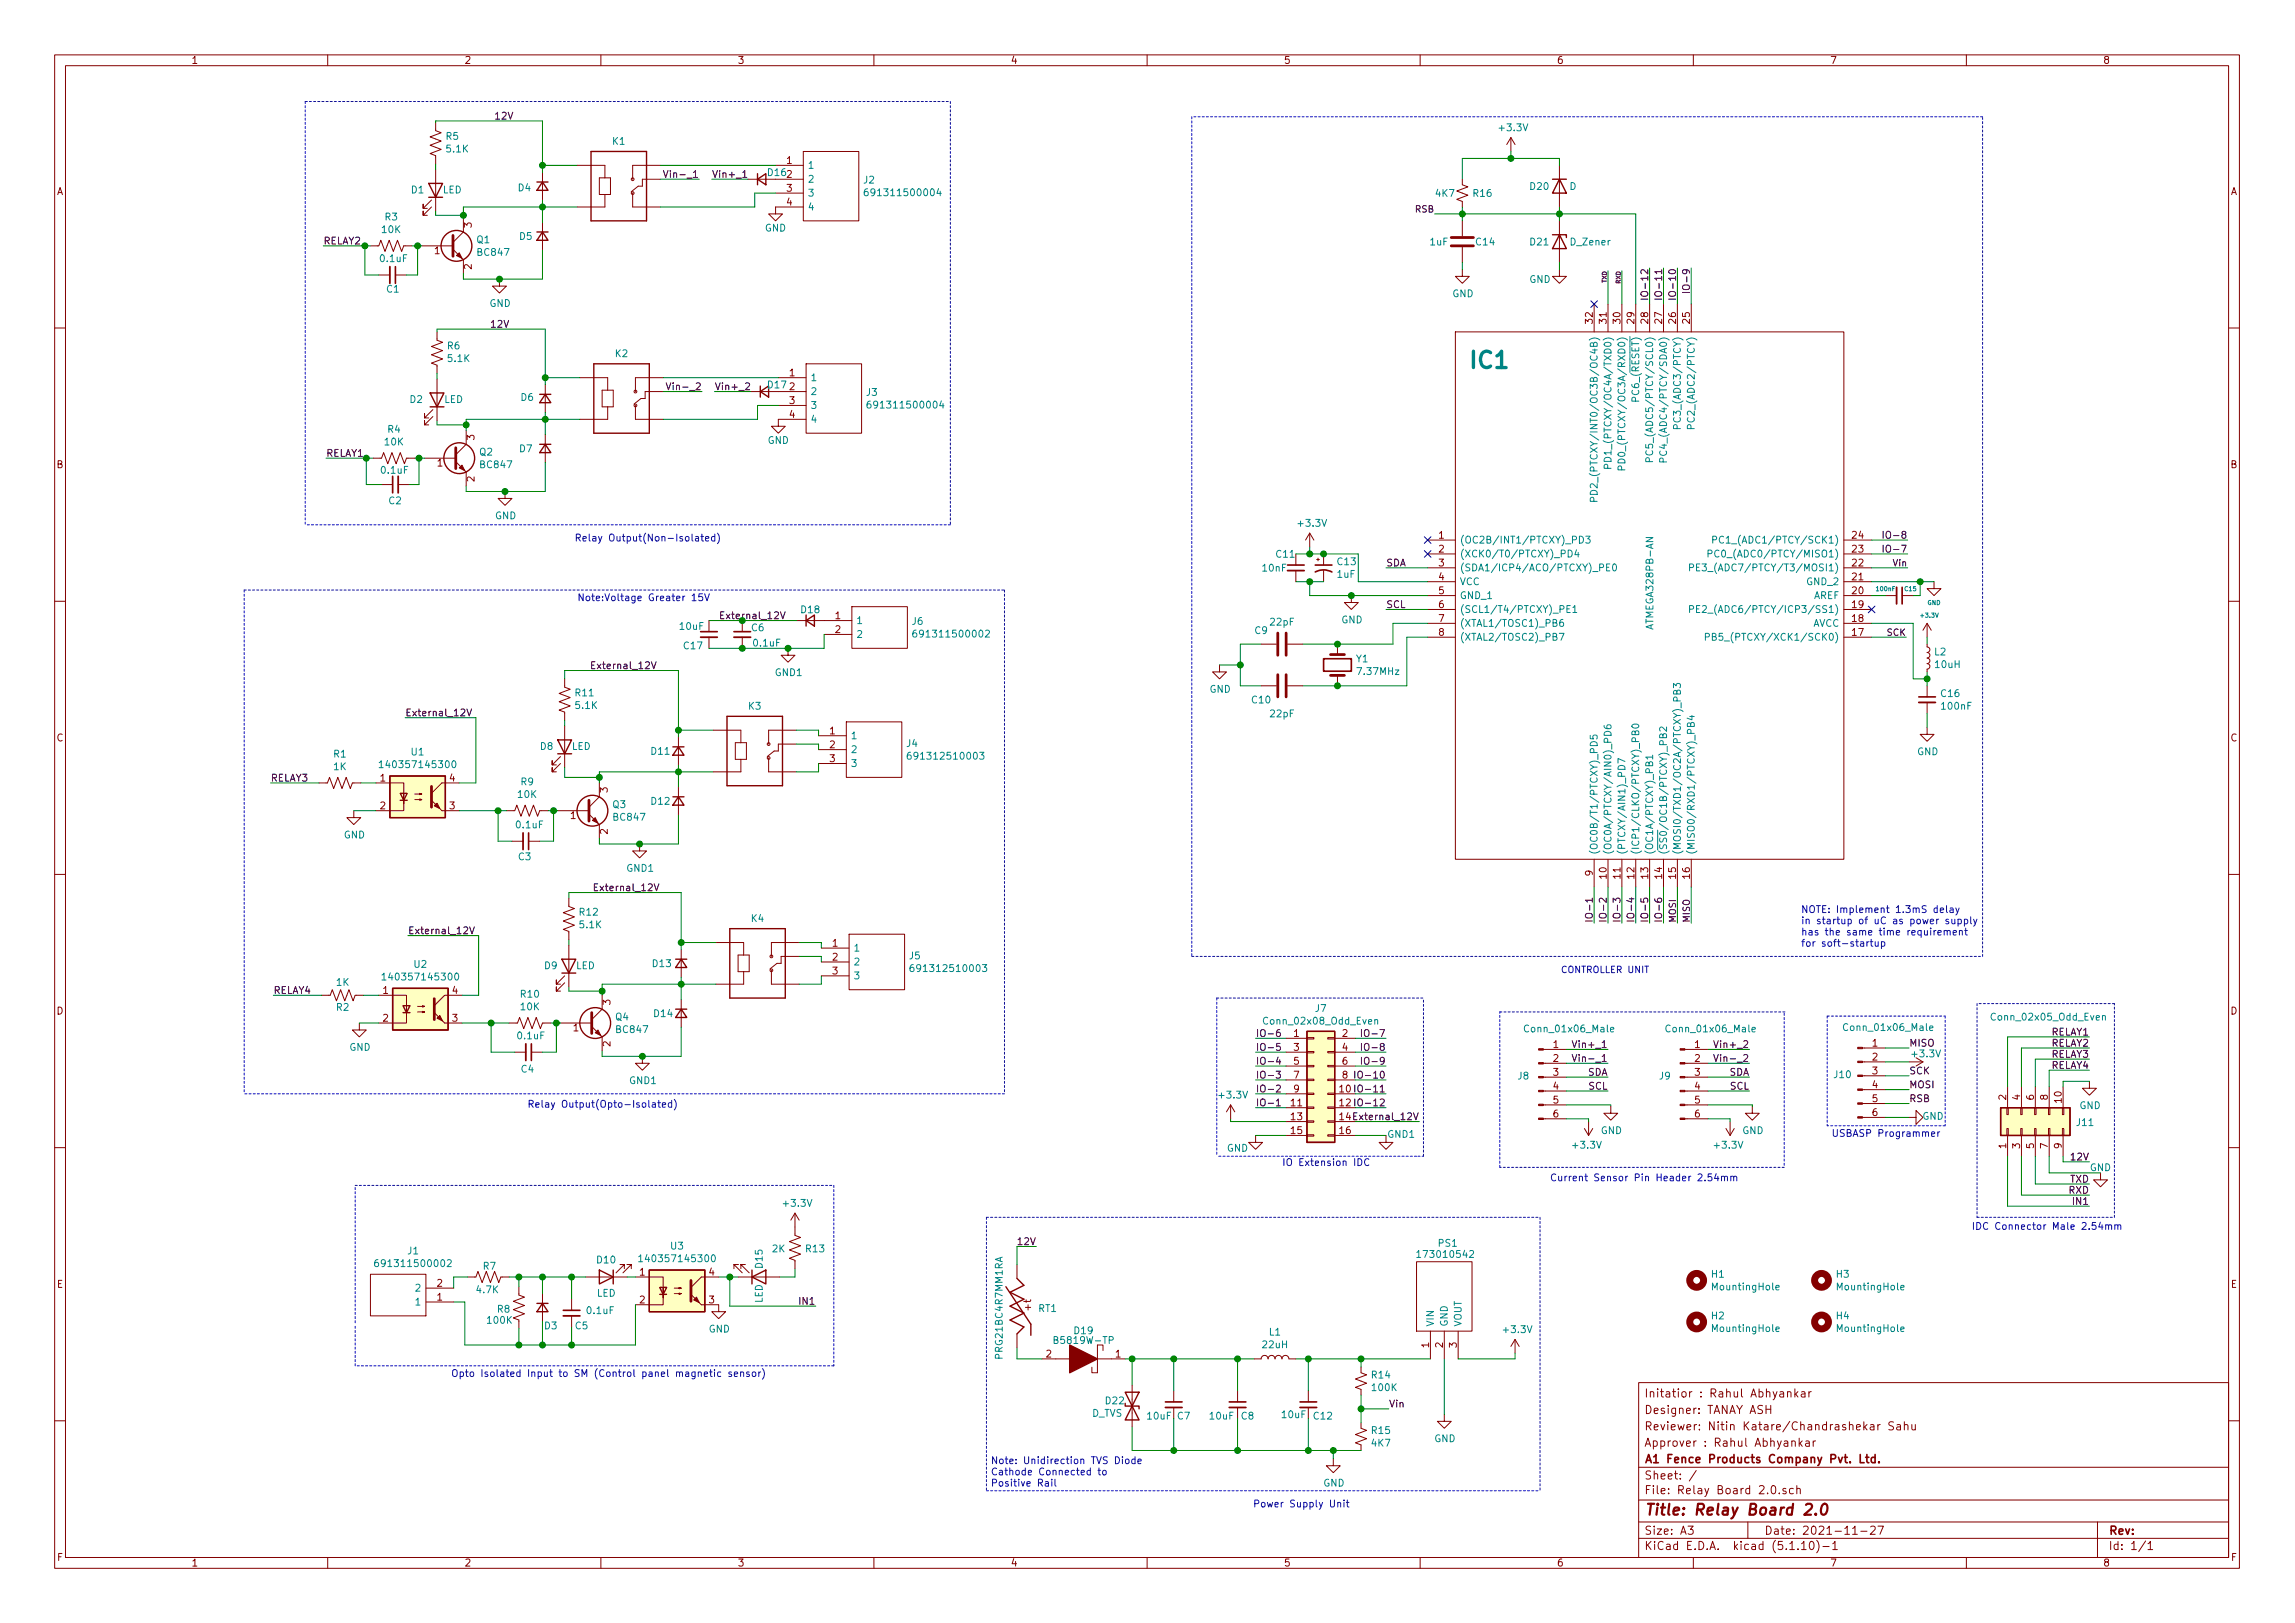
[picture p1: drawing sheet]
<svg xmlns="http://www.w3.org/2000/svg" width="420mm" height="297mm" viewBox="0 0 420 297" stroke-linecap="round" stroke-linejoin="round" font-family="sans-serif">
<defs><g id="words">
<text font-size="4.2" fill="#008484" x="269.4" y="67.4">IC1</text>
<text font-size="2.8" fill="#840000" x="301" y="277.3">Title: Relay Board 2.0</text>
<g font-size="2.1" fill="#840000">
<text x="301" y="255.8">Initatior : Rahul Abhyankar</text>
<text x="301" y="261.8">Reviewer: Nitin Katare/Chandrashekar Sahu</text>
<text x="301" y="258.8">Designer: TANAY ASH</text>
<text x="301" y="267.8">A1 Fence Products Company Pvt. Ltd.</text>
<text x="301" y="264.8">Approver : Rahul Abhyankar</text>
<text x="301" y="273.5">File: Relay Board 2.0.sch</text>
<text x="301" y="270.8">Sheet: /</text>
<text x="301" y="280.9">Size: A3</text>
<text x="323" y="280.9">Date: 2021-11-27</text>
<text x="386" y="280.9">Rev:</text>
<text x="301" y="283.7">KiCad E.D.A. kicad (5.1.10)-1</text>
<text x="386" y="283.7">Id: 1/1</text>
</g>
<g font-size="1.8" fill="#840000">
<text x="35" y="11.7">1</text>
<text x="85" y="11.7">2</text>
<text x="135" y="11.7">3</text>
<text x="185" y="11.7">4</text>
<text x="235" y="11.7">5</text>
<text x="285" y="11.7">6</text>
<text x="335" y="11.7">7</text>
<text x="385" y="11.7">8</text>
<text x="10.4" y="35.7">A</text>
<text x="140.6" y="32.2">D162</text>
<text x="144" y="30">1</text>
<text x="144" y="35.1">3</text>
<text x="408.4" y="35.7">A</text>
<text x="86.4" y="41.7" transform="rotate(-90 86.4 41.7)">3</text>
<text x="144" y="37.6">4</text>
<text x="79.6" y="46.5">1</text>
<text x="86.4" y="49.3" transform="rotate(-90 86.4 49.3)">2</text>
<text x="291.6" y="59.2" transform="rotate(-90 291.6 59.2)">32</text>
<text x="294.1" y="59.2" transform="rotate(-90 294.1 59.2)">31</text>
<text x="296.7" y="59.2" transform="rotate(-90 296.7 59.2)">30</text>
<text x="299.2" y="59.2" transform="rotate(-90 299.2 59.2)">29</text>
<text x="301.8" y="59.2" transform="rotate(-90 301.8 59.2)">28</text>
<text x="304.3" y="59.2" transform="rotate(-90 304.3 59.2)">27</text>
<text x="306.8" y="59.2" transform="rotate(-90 306.8 59.2)">26</text>
<text x="309.4" y="59.2" transform="rotate(-90 309.4 59.2)">25</text>
<text x="144.6" y="68.9">1</text>
<text x="144.6" y="71.4">2</text>
<text x="144.6" y="74">3</text>
<text x="144.6" y="76.5">4</text>
<text x="86.9" y="80.5" transform="rotate(-90 86.9 80.5)">3</text>
<text x="10.4" y="85.7">B</text>
<text x="80.1" y="85.4">1</text>
<text x="86.9" y="88.1" transform="rotate(-90 86.9 88.1)">2</text>
<text x="408.4" y="85.7">B</text>
<text x="263.4" y="98.6">1</text>
<text x="263.4" y="101.1">2</text>
<text x="339.1" y="98.6">24</text>
<text x="339.1" y="101.1">23</text>
<text x="263.4" y="103.7">3</text>
<text x="263.4" y="106.2">4</text>
<text x="339.1" y="103.7">22</text>
<text x="339.1" y="106.2">21</text>
<text x="152.9" y="113.3">1</text>
<text x="263.4" y="108.7">5</text>
<text x="263.4" y="111.3">6</text>
<text x="263.4" y="113.8">7</text>
<text x="339.1" y="108.7">20</text>
<text x="339.1" y="111.3">19</text>
<text x="339.1" y="113.8">18</text>
<text x="152.9" y="115.9">2</text>
<text x="263.4" y="116.4">8</text>
<text x="339.1" y="116.4">17</text>
<text x="10.4" y="135.7">C</text>
<text x="151.9" y="134.4">1</text>
<text x="151.9" y="136.9">2</text>
<text x="408.4" y="135.7">C</text>
<text x="69.6" y="143">1</text>
<text x="82.3" y="143">4</text>
<text x="151.9" y="139.5">3</text>
<text x="69.6" y="148.1">2</text>
<text x="82.3" y="148.1">3</text>
<text x="104.5" y="149.9">1</text>
<text x="111.3" y="145" transform="rotate(-90 111.3 145)">3</text>
<text x="111.3" y="152.7" transform="rotate(-90 111.3 152.7)">2</text>
<text x="291.6" y="160.3" transform="rotate(-90 291.6 160.3)">9</text>
<text x="294.1" y="160.8" transform="rotate(-90 294.1 160.8)">10</text>
<text x="296.7" y="160.8" transform="rotate(-90 296.7 160.8)">11</text>
<text x="299.2" y="160.8" transform="rotate(-90 299.2 160.8)">12</text>
<text x="301.8" y="160.8" transform="rotate(-90 301.8 160.8)">13</text>
<text x="304.3" y="160.8" transform="rotate(-90 304.3 160.8)">14</text>
<text x="306.8" y="160.8" transform="rotate(-90 306.8 160.8)">15</text>
<text x="309.4" y="160.8" transform="rotate(-90 309.4 160.8)">16</text>
<text x="152.4" y="173.3">1</text>
<text x="152.4" y="175.8">2</text>
<text x="152.4" y="178.3">3</text>
<text x="10.4" y="185.7">D</text>
<text x="70.1" y="181.9">1</text>
<text x="82.8" y="181.9">4</text>
<text x="111.8" y="183.9" transform="rotate(-90 111.8 183.9)">3</text>
<text x="408.4" y="185.7">D</text>
<text x="70.1" y="187">2</text>
<text x="82.8" y="187">3</text>
<text x="105" y="188.8">1</text>
<text x="111.8" y="191.5" transform="rotate(-90 111.8 191.5)">2</text>
<text x="236.9" y="189.8">1</text>
<text x="245.8" y="189.8">2</text>
<text x="284.4" y="191.8">1</text>
<text x="310.3" y="191.8">1</text>
<text x="342.8" y="191.6">1</text>
<text x="236.9" y="192.3">3</text>
<text x="236.9" y="194.9">5</text>
<text x="236.9" y="197.4">7</text>
<text x="245.8" y="192.3">4</text>
<text x="245.8" y="194.9">6</text>
<text x="245.8" y="197.4">8</text>
<text x="284.4" y="194.3">2</text>
<text x="284.4" y="196.9">3</text>
<text x="310.3" y="194.3">2</text>
<text x="310.3" y="196.9">3</text>
<text x="342.8" y="194.1">2</text>
<text x="342.8" y="196.6">3</text>
<text x="236.4" y="202.5">11</text>
<text x="236.9" y="199.9">9</text>
<text x="245.3" y="199.9">10</text>
<text x="245.3" y="202.5">12</text>
<text x="284.4" y="199.4">4</text>
<text x="284.4" y="202">5</text>
<text x="310.3" y="199.4">4</text>
<text x="310.3" y="202">5</text>
<text x="342.8" y="199.2">4</text>
<text x="342.8" y="201.7">5</text>
<text x="367.3" y="201.3" transform="rotate(-90 367.3 201.3)">2</text>
<text x="369.8" y="201.3" transform="rotate(-90 369.8 201.3)">4</text>
<text x="372.4" y="201.3" transform="rotate(-90 372.4 201.3)">6</text>
<text x="374.9" y="201.3" transform="rotate(-90 374.9 201.3)">8</text>
<text x="377.4" y="201.8" transform="rotate(-90 377.4 201.8)">10</text>
<text x="236.4" y="205">13</text>
<text x="236.4" y="207.6">15</text>
<text x="245.3" y="205">14</text>
<text x="245.3" y="207.6">16</text>
<text x="284.4" y="204.5">6</text>
<text x="310.3" y="204.5">6</text>
<text x="342.8" y="204.3">6</text>
<text x="367.3" y="210.2" transform="rotate(-90 367.3 210.2)">1</text>
<text x="369.8" y="210.2" transform="rotate(-90 369.8 210.2)">3</text>
<text x="372.4" y="210.2" transform="rotate(-90 372.4 210.2)">5</text>
<text x="374.9" y="210.2" transform="rotate(-90 374.9 210.2)">7</text>
<text x="377.4" y="210.2" transform="rotate(-90 377.4 210.2)">9</text>
<text x="117.1" y="233.5">1</text>
<text x="129.8" y="233.5">4</text>
<text x="10.4" y="235.7">E</text>
<text x="80" y="238">1</text>
<text x="80" y="235.5">2</text>
<text x="117.1" y="238.5">2</text>
<text x="129.8" y="238.5">3</text>
<text x="188.8" y="239.7" transform="rotate(-90 188.8 239.7)">+t</text>
<text x="408.4" y="235.7">E</text>
<text x="191.5" y="248.4">2</text>
<text x="204.2" y="248.4">1</text>
<text x="261.6" y="246.6" transform="rotate(-90 261.6 246.6)">1</text>
<text x="264.2" y="246.6" transform="rotate(-90 264.2 246.6)">2</text>
<text x="266.7" y="246.6" transform="rotate(-90 266.7 246.6)">3</text>
<text x="10.5" y="285.7">F</text>
<text x="35" y="286.7">1</text>
<text x="85" y="286.7">2</text>
<text x="135" y="286.7">3</text>
<text x="185" y="286.7">4</text>
<text x="235" y="286.7">5</text>
<text x="285" y="286.7">6</text>
<text x="335" y="286.7">7</text>
<text x="385" y="286.7">8</text>
<text x="408.5" y="285.7">F</text>
</g>
<g font-size="1.8">
<text x="90.4" y="21.9">12V</text>
<text x="122.7" y="32.5">Vin-_1</text>
<text x="130.3" y="32.5">Vin+_1</text>
<text x="59.2" y="44.7">RELAY2</text>
<text x="301.8" y="53.5" transform="rotate(-90 301.8 53.5)">IO-12</text>
<text x="304.3" y="53.5" transform="rotate(-90 304.3 53.5)">IO-11</text>
<text x="306.8" y="53.5" transform="rotate(-90 306.8 53.5)">IO-10</text>
<text x="89.7" y="60">12V</text>
<text x="123.2" y="71.4">Vin-_2</text>
<text x="130.8" y="71.4">Vin+_2</text>
<text x="59.7" y="83.6">RELAY1</text>
<text x="253.7" y="103.7">SDA</text>
<text x="253.7" y="111.3">SCL</text>
<text x="107.9" y="122.5">External_12V</text>
<text x="74.2" y="131.1">External_12V</text>
<text x="49.5" y="143">RELAY3</text>
<text x="108.5" y="163.1">External_12V</text>
<text x="74.7" y="171">External_12V</text>
<text x="291.6" y="168.9" transform="rotate(-90 291.6 168.9)">IO-1</text>
<text x="294.1" y="168.9" transform="rotate(-90 294.1 168.9)">IO-2</text>
<text x="296.7" y="168.9" transform="rotate(-90 296.7 168.9)">IO-3</text>
<text x="299.2" y="168.9" transform="rotate(-90 299.2 168.9)">IO-4</text>
<text x="301.8" y="168.9" transform="rotate(-90 301.8 168.9)">IO-5</text>
<text x="304.3" y="168.9" transform="rotate(-90 304.3 168.9)">IO-6</text>
<text x="50" y="181.9">RELAY4</text>
<text x="229.9" y="189.8">IO-6</text>
<text x="288.6" y="191.8">Vin+_1</text>
<text x="314.6" y="191.8">Vin+_2</text>
<text x="349.5" y="191.6">MISO</text>
<text x="375.5" y="191.6">RELAY2</text>
<text x="375.5" y="189.5">RELAY1</text>
<text x="229.9" y="192.3">IO-5</text>
<text x="229.9" y="194.9">IO-4</text>
<text x="229.9" y="197.4">IO-3</text>
<text x="249.3" y="197.4">IO-10</text>
<text x="289.1" y="194.3">Vin-_1</text>
<text x="290.7" y="196.9">SDA</text>
<text x="315" y="194.3">Vin-_2</text>
<text x="316.6" y="196.9">SDA</text>
<text x="349.5" y="196.6">SCK</text>
<text x="375.5" y="195.6">RELAY4</text>
<text x="375.5" y="193.6">RELAY3</text>
<text x="229.9" y="199.9">IO-2</text>
<text x="229.9" y="202.5">IO-1</text>
<text x="249.3" y="202.5">IO-12</text>
<text x="249.3" y="199.9">IO-11</text>
<text x="290.9" y="199.4">SCL</text>
<text x="316.8" y="199.4">SCL</text>
<text x="349.5" y="201.7">RSB</text>
<text x="349.5" y="199.2">MOSI</text>
<text x="248.7" y="205">External_12V</text>
<text x="379.4" y="212.4">12V</text>
<text x="378.8" y="218.5">RXD</text>
<text x="379" y="216.4">TXD</text>
<text x="379.8" y="220.5">IN1</text>
<text x="186.6" y="227.9">12V</text>
<text x="146.6" y="238.8">IN1</text>
<text x="254.3" y="257.6">Vin</text>
</g>
<g font-size="1.8" fill="#008484">
<text x="81.7" y="25.6">R5</text>
<text x="81.8" y="27.9">5.1K</text>
<text x="112.2" y="26.5">K1</text>
<text x="274.7" y="24">+3.3V</text>
<text x="75.3" y="35.4">D1</text>
<text x="81.1" y="35.4">LED</text>
<text x="94.9" y="35">D4</text>
<text x="147.8" y="30.9">1</text>
<text x="147.8" y="33.4">2</text>
<text x="147.8" y="36">3</text>
<text x="158.1" y="33.6">J2</text>
<text x="159.4" y="35.9">691311500004</text>
<text x="280.2" y="34.8">D20</text>
<text x="287.4" y="34.8">D</text>
<text x="70.5" y="40.3">R3</text>
<text x="147.8" y="38.5">4</text>
<text x="262.9" y="36">4K7</text>
<text x="269.8" y="36">R16</text>
<text x="69.7" y="48">0.1uF</text>
<text x="70" y="42.7">10K</text>
<text x="87.3" y="44.5">Q1</text>
<text x="87.6" y="46.8">BC847</text>
<text x="95.1" y="43.9">D5</text>
<text x="140" y="42.4">GND</text>
<text x="261.8" y="44.9">1uF</text>
<text x="270.3" y="44.9">C14</text>
<text x="280.2" y="44.9">D21</text>
<text x="287.6" y="44.9">D_Zener</text>
<text x="70.8" y="53.6">C1</text>
<text x="280" y="51.8">GND</text>
<text x="89.6" y="56.2">GND</text>
<text x="265.9" y="54.4">GND</text>
<text x="81.9" y="63.9">R6</text>
<text x="112.7" y="65.4">K2</text>
<text x="82.1" y="66.3">5.1K</text>
<text x="140.6" y="71.1">D17</text>
<text x="148.3" y="69.8">1</text>
<text x="75.1" y="73.7">D2</text>
<text x="81.3" y="73.7">LED</text>
<text x="95.4" y="73.4">D6</text>
<text x="148.3" y="72.3">2</text>
<text x="148.3" y="74.8">3</text>
<text x="148.3" y="77.4">4</text>
<text x="158.6" y="72.5">J3</text>
<text x="159.9" y="74.8">691311500004</text>
<text x="300.1" y="73" transform="rotate(-90 300.1 73)">PC6_(RESET)</text>
<text x="307.7" y="77.1" transform="rotate(-90 307.7 77.1)">PC3_(ADC3/PTCY)</text>
<text x="310.3" y="77.1" transform="rotate(-90 310.3 77.1)">PC2_(ADC2/PTCY)</text>
<text x="70.5" y="81.5">10K</text>
<text x="71" y="79.2">R4</text>
<text x="87.8" y="83.4">Q2</text>
<text x="95.1" y="82.8">D7</text>
<text x="140.5" y="81.2">GND</text>
<text x="295" y="83.4" transform="rotate(-90 295 83.4)">PD1_(PTCXY/OC4A/TXD0)</text>
<text x="297.6" y="83.6" transform="rotate(-90 297.6 83.6)">PD0_(PTCXY/OC3A/RXD0)</text>
<text x="302.6" y="82.2" transform="rotate(-90 302.6 82.2)">PC5_(ADC5/PTCY/SCL0)</text>
<text x="305.2" y="82.3" transform="rotate(-90 305.2 82.3)">PC4_(ADC4/PTCY/SDA0)</text>
<text x="69.9" y="86.7">0.1uF</text>
<text x="88.1" y="85.7">BC847</text>
<text x="292.5" y="88.1" transform="rotate(-90 292.5 88.1)">PD2_(PTCXY/INT0/OC3B/OC4B)</text>
<text x="71.2" y="92.3">C2</text>
<text x="90.6" y="95">GND</text>
<text x="237.8" y="96.4">+3.3V</text>
<text x="267.2" y="99.5">(OC2B/INT1/PTCXY)_PD3</text>
<text x="316" y="99.5">PC1_(ADC1/PTCY/SCK1)</text>
<text x="231.2" y="104.6">10nF</text>
<text x="233.7" y="102.1">C11</text>
<text x="244.9" y="105.8">1uF</text>
<text x="244.9" y="103.4">C13</text>
<text x="267.2" y="102">(XCK0/T0/PTCXY)_PD4</text>
<text x="267.2" y="104.6">(SDA1/ICP4/ACO/PTCXY)_PE0</text>
<text x="267.2" y="107.1">VCC</text>
<text x="312.7" y="104.6">PE3_(ADC7/PTCY/T3/MOSI1)</text>
<text x="315.2" y="102">PC0_(ADC0/PTCY/MISO1)</text>
<text x="330.9" y="107.1">GND_2</text>
<text x="146.7" y="112.2">D18</text>
<text x="267.2" y="109.6">GND_1</text>
<text x="267.2" y="112.2">(SCL1/T4/PTCXY)_PE1</text>
<text x="313" y="112.2">PE2_(ADC6/PTCY/ICP3/SS1)</text>
<text x="332" y="109.6">AREF</text>
<text x="124.5" y="115.3">10uF</text>
<text x="125.2" y="118.8">C17</text>
<text x="137.6" y="115.5">C6</text>
<text x="138" y="118.3">0.1uF</text>
<text x="156.7" y="114.2">1</text>
<text x="156.7" y="116.7">2</text>
<text x="167" y="114.4">J6</text>
<text x="168.2" y="116.7">691311500002</text>
<text x="229.8" y="116">C9</text>
<text x="232.6" y="114.5">22pF</text>
<text x="245.6" y="114.1">GND</text>
<text x="267.2" y="114.7">(XTAL1/TOSC1)_PB6</text>
<text x="267.2" y="117.3">(XTAL2/TOSC2)_PB7</text>
<text x="302.7" y="114.8" transform="rotate(-90 302.7 114.8)">ATMEGA328PB-AN</text>
<text x="314.9" y="117.3">PB5_(PTCXY/XCK1/SCK0)</text>
<text x="331.8" y="114.7">AVCC</text>
<text x="354.2" y="120">L2</text>
<text x="142" y="123.7">GND1</text>
<text x="248.3" y="121.2">Y1</text>
<text x="248.7" y="123.5">7.37MHz</text>
<text x="354.4" y="122.3">10uH</text>
<text x="105.4" y="127.4">R11</text>
<text x="105.5" y="129.8">5.1K</text>
<text x="137.1" y="129.9">K3</text>
<text x="221.4" y="126.8">GND</text>
<text x="229.3" y="128.7">C10</text>
<text x="232.6" y="131.3">22pF</text>
<text x="355.4" y="127.6">C16</text>
<text x="355.6" y="129.9">100nF</text>
<text x="99" y="137.2">D8</text>
<text x="104.7" y="137.2">LED</text>
<text x="155.7" y="135.3">1</text>
<text x="155.7" y="137.8">2</text>
<text x="166" y="136.7">J4</text>
<text x="61.1" y="138.6">R1</text>
<text x="61.1" y="141">1K</text>
<text x="70.6" y="140.6">140357145300</text>
<text x="75.3" y="138.3">U1</text>
<text x="95.4" y="143.7">R9</text>
<text x="119.3" y="138.1">D11</text>
<text x="155.7" y="140.4">3</text>
<text x="167.2" y="139">691312510003</text>
<text x="351" y="138.2">GND</text>
<text x="94.9" y="146">10K</text>
<text x="112.2" y="147.9">Q3</text>
<text x="119.3" y="147.3">D12</text>
<text x="62.9" y="153.5">GND</text>
<text x="94.6" y="151.6">0.1uF</text>
<text x="112.4" y="150.2">BC847</text>
<text x="94.9" y="157.4">C3</text>
<text x="114.8" y="159.5">GND1</text>
<text x="292.5" y="156.5" transform="rotate(-90 292.5 156.5)">(OC0B/T1/PTCXY)_PD5</text>
<text x="295" y="156.5" transform="rotate(-90 295 156.5)">(OC0A/PTCXY/AIN0)_PD6</text>
<text x="297.6" y="156.5" transform="rotate(-90 297.6 156.5)">(PTCXY/AIN1)_PD7</text>
<text x="300.1" y="156.5" transform="rotate(-90 300.1 156.5)">(ICP1/CLKO/PTCXY)_PB0</text>
<text x="302.6" y="156.5" transform="rotate(-90 302.6 156.5)">(OC1A/PTCXY)_PB1</text>
<text x="305.2" y="156.5" transform="rotate(-90 305.2 156.5)">(SS0/OC1B/PTCXY)_PB2</text>
<text x="307.7" y="156.5" transform="rotate(-90 307.7 156.5)">(MOSI0/TXD1/OC2A/PTCXY)_PB3</text>
<text x="310.3" y="156.5" transform="rotate(-90 310.3 156.5)">(MISO0/RXD1/PTCXY)_PB4</text>
<text x="106.1" y="167.6">R12</text>
<text x="106.2" y="169.9">5.1K</text>
<text x="137.6" y="168.7">K4</text>
<text x="71.1" y="179.4">140357145300</text>
<text x="75.8" y="177.1">U2</text>
<text x="99.7" y="177.4">D9</text>
<text x="105.4" y="177.4">LED</text>
<text x="119.5" y="177">D13</text>
<text x="156.2" y="174.2">1</text>
<text x="156.2" y="176.7">2</text>
<text x="156.2" y="179.2">3</text>
<text x="166.5" y="175.6">J5</text>
<text x="167.7" y="177.9">691312510003</text>
<text x="61.6" y="185">R2</text>
<text x="61.6" y="180.4">1K</text>
<text x="95.4" y="182.6">R10</text>
<text x="95.4" y="184.9">10K</text>
<text x="240.8" y="185.2">J7</text>
<text x="94.9" y="190.2">0.1uF</text>
<text x="112.7" y="186.8">Q4</text>
<text x="113" y="189.1">BC847</text>
<text x="119.8" y="186.1">D14</text>
<text x="231.7" y="187.5">Conn_02x08_Odd_Even</text>
<text x="279.6" y="188.9">Conn_01x06_Male</text>
<text x="305.5" y="188.9">Conn_01x06_Male</text>
<text x="338" y="188.7">Conn_01x06_Male</text>
<text x="365" y="186.8">Conn_02x05_Odd_Even</text>
<text x="64" y="192.3">GND</text>
<text x="95.5" y="196.3">C4</text>
<text x="277.9" y="197.6">J8</text>
<text x="303.8" y="197.6">J9</text>
<text x="335.8" y="197.3">J10</text>
<text x="350.2" y="193.5">+3.3V</text>
<text x="115.3" y="198.4">GND1</text>
<text x="223.3" y="201.1">+3.3V</text>
<text x="380.7" y="203">GND</text>
<text x="254.1" y="208.2">GND1</text>
<text x="293.1" y="207.6">GND</text>
<text x="319" y="207.6">GND</text>
<text x="351.9" y="204.9">GND</text>
<text x="380.3" y="206.1">J11</text>
<text x="224.6" y="210.8">GND</text>
<text x="288.1" y="210.2">+3.3V</text>
<text x="314" y="210.2">+3.3V</text>
<text x="382.6" y="214.3">GND</text>
<text x="143.6" y="220.9">+3.3V</text>
<text x="69.7" y="231.9">691311500002</text>
<text x="74.7" y="229.6">J1</text>
<text x="88.5" y="232.4">R7</text>
<text x="109.3" y="231.2">D10</text>
<text x="118.1" y="231">140357145300</text>
<text x="122.8" y="228.7">U3</text>
<text x="139.6" y="232" transform="rotate(-90 139.6 232)">D15</text>
<text x="141.4" y="229.2">2K</text>
<text x="147.6" y="229.2">R13</text>
<text x="260.2" y="230.2">173010542</text>
<text x="263.4" y="228.2">PS1</text>
<text x="313.4" y="233.8">H1</text>
<text x="336.2" y="233.8">H3</text>
<text x="76.2" y="238.9">1</text>
<text x="76.2" y="236.4">2</text>
<text x="87.4" y="236.7">4.7K</text>
<text x="109.2" y="237.3">LED</text>
<text x="139.6" y="238.5" transform="rotate(-90 139.6 238.5)">LED</text>
<text x="313.7" y="236.2">MountingHole</text>
<text x="336.6" y="236.2">MountingHole</text>
<text x="89.3" y="242.3">100K</text>
<text x="91.1" y="240.2">R8</text>
<text x="99.7" y="243.3">D3</text>
<text x="105.4" y="243.3">C5</text>
<text x="107.6" y="240.5">0.1uF</text>
<text x="129.7" y="243.9">GND</text>
<text x="190.1" y="240.1">RT1</text>
<text x="193.5" y="246">B5819W-TP</text>
<text x="196.7" y="244.2">D19</text>
<text x="232.4" y="244.4">L1</text>
<text x="262.5" y="242.9" transform="rotate(-90 262.5 242.9)">VIN</text>
<text x="265" y="242.9" transform="rotate(-90 265 242.9)">GND</text>
<text x="267.6" y="242.9" transform="rotate(-90 267.6 242.9)">VOUT</text>
<text x="275.4" y="244">+3.3V</text>
<text x="313.4" y="241.5">H2</text>
<text x="313.7" y="243.8">MountingHole</text>
<text x="336.2" y="241.5">H4</text>
<text x="336.6" y="243.8">MountingHole</text>
<text x="183.6" y="248.5" transform="rotate(-90 183.6 248.5)">PRG21BC4R7MM1RA</text>
<text x="231.2" y="246.7">22uH</text>
<text x="202.5" y="257">D22</text>
<text x="251.2" y="252.3">R14</text>
<text x="251.3" y="254.6">100K</text>
<text x="199.9" y="259.3">D_TVS</text>
<text x="210.1" y="259.8">10uF</text>
<text x="215.6" y="259.8">C7</text>
<text x="221.6" y="259.8">10uF</text>
<text x="227.3" y="259.8">C8</text>
<text x="234.8" y="259.5">10uF</text>
<text x="240.6" y="259.8">C12</text>
<text x="251.2" y="262.4">R15</text>
<text x="262.6" y="263.9">GND</text>
<text x="251.2" y="264.8">4K7</text>
<text x="242.3" y="272.1">GND</text>
</g>
<g font-size="1.8" fill="#0000c2">
<text x="105.2" y="99.1">Relay Output(Non-Isolated)</text>
<text x="105.7" y="110">Note:Voltage Greater 15V</text>
<text x="329.7" y="167.1">NOTE: Implement 1.3mS delay</text>
<text x="329.7" y="169.1">in startup of uC as power supply</text>
<text x="329.7" y="171.2">has the same time requirement</text>
<text x="329.7" y="173.3">for soft-startup</text>
<text x="96.5" y="202.7">Relay Output(Opto-Isolated)</text>
<text x="335.3" y="208.1">USBASP Programmer</text>
<text x="234.7" y="213.4">IO Extension IDC</text>
<text x="283.7" y="216.2">Current Sensor Pin Header 2.54mm</text>
<text x="360.9" y="225.1">IDC Connector Male 2.54mm</text>
<text x="82.5" y="252">Opto Isolated Input to SM (Control panel magnetic sensor)</text>
<text x="181.4" y="268">Note: Unidirection TVS Diode</text>
<text x="181.4" y="270">Cathode Connected to</text>
<text x="181.4" y="272.1">Positive Rail</text>
<text x="229.4" y="275.9">Power Supply Unit</text>
</g>
<text font-size="1.8" fill="#008400" x="131.6" y="113.3">External_12V</text>
<g font-size="1.7">
<text x="259.1" y="38.9">RSB</text>
<text x="346.7" y="103.7">Vin</text>
<text x="345.5" y="116.4">SCK</text>
<text x="306.8" y="168.9" transform="rotate(-90 306.8 168.9)">MOSI</text>
<text x="309.4" y="168.9" transform="rotate(-90 309.4 168.9)">MISO</text>
</g>
<text font-size="1.7" fill="#0000c2" x="286.1" y="178.1">CONTROLLER UNIT</text>
<g font-size="1.1">
<text x="294.2" y="51.8" transform="rotate(-90 294.2 51.8)">TXD</text>
<text x="296.7" y="51.9" transform="rotate(-90 296.7 51.9)">RXD</text>
</g>
<g font-size="1.1" fill="#008484">
<text x="343.6" y="108.2">100nF</text>
<text x="348.8" y="108.2">C15</text>
<text x="351.7" y="113">+3.3V</text>
<text x="352.9" y="110.7">GND</text>
</g>
</g></defs>
<g fill="none" stroke="#840000" stroke-width=".18">
<path d="M10 10h400v277h-400zM12 12h396v273.1h-396zM60 10v2M110 10v2M160 10v2M210 10v2M260 10v2M310 10v2M360 10v2M79 37.9l-1.5 1.5v-.8v.8h.7M79 36.6l-1.5 1.5v-.7v.7h.7M79.8 22.4v1.5l1 .4-2.1 .8 2.1 .7-2.1 .8 2.1 .7-2.1 .8 1.1 .4v1.5"/>
<path d="M79.8 31v7.6M84.8 39.9v2.6l-1.9 1.9M99.3 31.5v5.1M105.7 30.3h5v2.2M109.7 32.5h2.1v3.1h-2.1zM110.7 35.6v2.3h-5M115.8 35.3v2.6h5.1M120.9 30.3h-5.1v2.5M120.9 32.8h-3.3v1.3h-.8l-1.2 1M136.9 32.8h3.3M142 30.3h5.1M142 32.8h5.1"/>
<path d="M142 35.3h5.1M147.1 37.9h-5.1v1.3h1.3l-1.3 1.2-1.3-1.2h1.3M147.1 27.7h10.1v12.7h-10.1zM267.7 32.8v1l1 .4-2 .8 2 .7-2 .8 1 .4v1M276.6 25.2l-.8 1.3M276.6 25.2v2.5M276.6 25.2l.8 1.3M285.5 30.3v7.6M67.8 45h1.5l.4-1 .8 2 .7-2 .8 2 .8-2 .7 2 .4-1h1.5M69.3 50.3h2.1M72.4 50.3h2M77.2 45h5.7"/>
<path d="M82.9 45.6l1.9 1.9v2.6M91.4 51.1v1.3h1.3l-1.3 1.2-1.2-1.2h1.2M99.3 40.7v5.1M267.7 49.3v1.3h1.3l-1.3 1.3-1.3-1.3h1.3M267.7 40.4v2.8M267.7 45.2v2.8M285.5 49.3v1.3h1.3l-1.3 1.3-1.3-1.3h1.3M285.5 40.4v7.6M291.8 55.7v5M294.4 55.7v5M296.9 55.7v5M299.5 55.7v5"/>
<path d="M302 55.7v5M304.5 55.7v5M307.1 55.7v5M309.6 55.7v5M10 60h2M79.2 76.2l-1.5 1.6v-.8v.8h.8M79.2 75l-1.5 1.5v-.8v.8h.8M80 60.7v1.6l1 .3-2 .8 2 .8-2 .7 2 .8-2 .8 1 .3v1.6M80 69.4v7.6M85.3 78.8v2.5l-1.9 1.9M99.8 70.4v5.1M99.8 79.5v5.1"/>
<path d="M106.2 69.1h5.1v2.3M110.2 71.4h2.1v3.1h-2.1zM111.3 74.5v2.2h-5.1M116.3 74.2v2.5h5.1M121.4 71.7h-3.3v1.2h-.8l-1.2 1.1M121.4 69.1h-5.1v2.6M137.4 71.7h3.3M142.5 71.7h5.1M142.5 69.1h5.1M142.5 74.2h5.1M147.6 76.7h-5.1v1.3h1.3l-1.3 1.3-1.3-1.3h1.3M147.6 66.6h10.1v12.7h-10.1z"/>
<path d="M266.4 60.7h71.2v96.6h-71.2zM408 60h2M68.3 83.9h1.5l.4-1.1 .8 2.1 .8-2.1 .7 2.1 .8-2.1 .7 2.1 .4-1h1.5M69.8 88.7h2.1M72.9 88.7h2M77.7 83.9h5.7M83.4 84.5l1.9 1.9v2.5M92.5 90v1.2h1.2l-1.2 1.3-1.3-1.3h1.3M239.8 97.6l-.8 1.2M239.8 97.6v2.5M239.8 97.6l.7 1.2M261.4 98.8h5"/>
<path d="M337.6 98.8h5M10 110h2M129.8 113.6v2M129.8 116.6v2.1M135.9 113.6v2M135.9 116.6v2.1M144.3 118.7v1.2h1.2l-1.2 1.3-1.3-1.3h1.3M145.8 113.6h10.2M150.9 116.1h5.1M156 111h10.1v7.7h-10.1zM230.9 117.9h2.8M235.7 117.9h2.8"/>
<path d="M237.2 101.4v2M237.2 104.4v2.1M241 102.4h.6M241.3 102.1v.6M242.3 101.4v2M242.3 104.4v2.1M244.9 117.9v1.9M247.4 109v1.3h1.3l-1.3 1.2-1.3-1.2h1.3M261.4 101.4h5M261.4 103.9h5M261.4 106.5h5M261.4 109h5"/>
<path d="M261.4 111.5h5M261.4 114.1h5M261.4 116.6h5M337.6 101.4h5M337.6 103.9h5M337.6 106.5h5M337.6 109h5M337.6 111.5h5M337.6 114.1h5M337.6 116.6h5M345.2 109h2M348.2 109h2.1"/>
<path d="M352.8 117.9v.5l.3 .1 .2 .3-.1 .4-.4 .2 .3 .1 .2 .3-.1 .5-.4 .1 .3 .2 .2 .2-.1 .5-.4 .1 .3 .2 .2 .3-.1 .4-.4 .2v.5M352.8 114.1v2.5M352.8 114.1l-.8 1.3M352.8 114.1l.8 1.3M354.1 106.5v1.2h1.2l-1.2 1.3-1.3-1.3h1.3M408 110h2M102.6 139.7l-1.5 1.6v-.8v.8h.8M102.6 138.5l-1.5 1.5v-.8v.8h.8M103.4 124.2v1.6l1 .3-2 .8 2 .8-2 .7 2 .8-2 .8 1 .3v1.6M103.4 132.9v7.6M124.2 134.9v5.1M130.6 133.6h5v2.3"/>
<path d="M134.6 135.9h2.1v3.1h-2.1zM135.6 139v2.3h-5M140.7 138.7v2.6h5.1M145.8 133.6h-5.1v2.6M145.8 136.2h-3.3v1.3h-.8l-1.2 1M149.9 134.7h5M149.9 137.2h5M149.9 139.7h5M154.9 132.1h10.2v10.2h-10.2zM223.3 121.7v1.3h1.2l-1.2 1.2-1.3-1.2h1.3M230.9 125.5h2.8M235.7 125.5h2.8"/>
<path d="M244.9 123.6v1.9M352.8 133.1v1.3h1.3l-1.3 1.3-1.3-1.3h1.3M352.8 125.5v2M352.8 128.6v2M58.4 143.3h1.5l.4-1 .8 2 .7-2 .8 2 .8-2 .7 2 .4-1h1.5M64.8 148.4v1.2h1.2l-1.2 1.3-1.3-1.3h1.3M68.8 143.3h5.1v3.8v-1.9M73.9 146.5v1.9h-5.1M75.9 146.3h1.3l-.4 .2v-.3l.4 .1M75.9 145.3h1.3l-.4 .2v-.3l.4 .1M80.9 148.4h3.2M84.1 143.3h-3.2l-1.9 1.9"/>
<path d="M92.7 148.4h1.5l.4-1 .8 2 .7-2 .8 2 .8-2 .7 2 .4-1h1.5M93.7 154h2.1M96.8 154h2M102.1 148.4h5.7M107.8 149l1.9 1.9v2.6M109.7 143.3v2.5l-1.9 1.9M117.1 154.5v1.2h1.3l-1.3 1.3-1.3-1.3h1.3M124.2 144.1v5M291.8 157.3v5M294.4 157.3v5M296.9 157.3v5M299.5 157.3v5"/>
<path d="M302 157.3v5M304.5 157.3v5M307.1 157.3v5M309.6 157.3v5M10 160h2M103.4 179.9l-1.5 1.5v-.8v.8h.7M103.4 178.6l-1.5 1.5v-.7v.7h.7M104.1 164.4v1.5l1.1 .4-2.1 .7 2.1 .8-2.1 .8 2.1 .7-2.1 .8 1 .4v1.5M104.1 173v7.6M124.7 173.8v5.1M131.1 172.5h5v2.3M135.1 174.8h2.1v3h-2.1z"/>
<path d="M136.1 177.8v2.3h-5M141.2 177.6v2.5h5.1M146.3 172.5h-5.1v2.5M146.3 175h-3.3v1.3h-.8l-1.2 1M150.4 173.5h5M150.4 176.1h5M150.4 178.6h5M155.4 171h10.2v10.1h-10.2zM408 160h2M58.9 182.2h1.6l.3-1.1 .8 2.1 .8-2.1 .7 2.1 .8-2.1 .7 2.1 .4-1h1.5M65.8 187.2v1.3h1.3l-1.3 1.3-1.3-1.3h1.3M69.3 182.2h5.1v3.8v-1.9"/>
<path d="M74.4 185.3v1.9h-5.1M76.5 185.2h1.2l-.4 .1v-.2l.4 .1M76.5 184.2h1.2l-.4 .1v-.2l.4 .1M81.4 187.2h3.2M84.6 182.2h-3.2l-1.9 1.9M93.2 187.2h1.5l.4-1 .8 2.1 .7-2.1 .8 2.1 .8-2.1 .7 2.1 .4-1.1h1.5M94.2 192.6h2.1M97.3 192.6h2M102.6 187.2h5.7M108.3 187.9l1.9 1.9v2.5M110.2 182.2v2.5l-1.9 1.9M117.6 193.3v1.3h1.3l-1.3 1.3-1.3-1.3h1.3"/>
<path d="M124.7 182.9v5.1M235.5 190h3.8M235.5 192.6h3.8M235.5 195.1h3.8M235.5 197.6h3.8M239.3 195h1.2v.2h-1.2zM239.3 192.4h1.2v.3h-1.2zM239.3 189.9h1.2v.3h-1.2zM239.3 197.5h1.2v.3h-1.2zM243.1 195h1.2v.2h-1.2zM243.1 192.4h1.2v.3h-1.2zM243.1 189.9h1.2v.3h-1.2z"/>
<path d="M243.1 197.5h1.2v.3h-1.2zM244.3 190h3.9M244.3 192.6h3.9M244.3 195.1h3.9M244.3 197.6h3.9M282.5 199.7h4.3M282.5 197.1h4.3M282.5 194.6h4.3M282.5 192.1h4.3M308.5 199.7h4.2M308.5 197.1h4.2M308.5 194.6h4.2"/>
<path d="M308.5 192.1h4.2M341 199.4h4.2M341 196.9h4.2M341 194.3h4.2M341 191.8h4.2M349.5 194.3h2.5M350.8 193.6l1.2 .7M352 194.3l-1.2 .8M367.5 198.9v3.8M370.1 198.9v3.8M372.6 198.9v3.8M375.2 198.9v3.8"/>
<path d="M377.7 198.9v3.8M382.5 197.9v1.3h1.3l-1.3 1.2-1.2-1.2h1.2M10 210h2M225.3 202.2l-.8 1.3M225.3 202.2v2.6M225.3 202.2l.8 1.3M229.9 207.8v1.3h1.2l-1.2 1.2-1.3-1.2h1.3M235.5 200.2h3.8M235.5 202.7h3.8M235.5 205.3h3.8M235.5 207.8h3.8M239.3 202.6h1.2v.3h-1.2z"/>
<path d="M239.3 205.1h1.2v.3h-1.2zM239.3 207.7h1.2v.2h-1.2zM239.3 200.1h1.2v.2h-1.2zM243.1 202.6h1.2v.3h-1.2zM243.1 205.1h1.2v.3h-1.2zM243.1 207.7h1.2v.2h-1.2zM243.1 200.1h1.2v.2h-1.2zM244.3 200.2h3.9M244.3 202.7h3.9M244.3 205.3h3.9M244.3 207.8h3.9M253.7 207.8v1.3h1.3l-1.3 1.2-1.2-1.2h1.2"/>
<path d="M282.5 204.8h4.3M282.5 202.2h4.3M290.1 206.5l.7 1.3M290.8 205.3v2.5M291.6 206.5l-.8 1.3M294.9 202.5v1.2h1.3l-1.3 1.3-1.3-1.3h1.3M308.5 204.8h4.2M308.5 202.2h4.2M316 206.5l.7 1.3M316.7 205.3v2.5M317.5 206.5l-.8 1.3M320.8 202.5v1.2h1.3l-1.3 1.3-1.3-1.3h1.3"/>
<path d="M341 204.5h4.2M341 202h4.2M349.5 204.5h1.3v-1.3l1.2 1.3-1.2 1.3v-1.3M367.4 206.5h.3v1.3h-.3zM367.4 202.7h.3v1.3h-.3zM367.5 207.8v3.8M370 206.5h.2v1.3h-.2zM370 202.7h.2v1.3h-.2zM370.1 207.8v3.8M372.5 206.5h.2v1.3h-.2zM372.5 202.7h.2v1.3h-.2zM372.6 207.8v3.8"/>
<path d="M375 206.5h.3v1.3h-.3zM375 202.7h.3v1.3h-.3zM375.2 207.8v3.8M377.6 206.5h.2v1.3h-.2zM377.6 202.7h.2v1.3h-.2zM377.7 207.8v3.8M384.6 214.7v1.2h1.2l-1.2 1.3-1.3-1.3h1.3M408 210h2M67.8 233.2h10.2v7.6h-10.2zM78 238.3h5.1M78 235.7h5.1M85.6 233.7h1.5l.4-1 .8 2 .7-2 .8 2 .8-2 .7 2 .4-1h1.5"/>
<path d="M95 235.5v1.5l1 .4-2 .8 2 .7-2 .8 2 .7-2 .8 1 .4v1.5M99.3 236.8v5M104.6 237.8v2M107.2 233.7h7.6M114.3 232.2v-.8h-.8h.8l-1.5 1.6M115.6 232.2v-.8h-.8h.8l-1.6 1.6M116.3 233.7h5.1v3.8v-1.9M121.4 236.9v1.9h-5.1M123.4 236.8h1.3l-.4 .1v-.3l.4 .2M123.4 235.7h1.3l-.4 .2v-.3l.4 .1M128.4 238.8h3.2v1.3h1.2l-1.2 1.2-1.3-1.2h1.3M131.6 233.7h-3.2l-1.9 1.9"/>
<path d="M134.4 232.2v-.8h.7h-.7l1.5 1.6M135.1 233.7h7.6M135.6 232.2v-.8h.8h-.8l1.6 1.6M145.5 222v4.1l1.1 .4-2.1 .7 2.1 .8-2.1 .8 2.1 .7-2.1 .8 1 .4v1.5M145.5 222l-.7 1.3M145.5 222l.8 1.3M186.2 231.4v2.6M259.3 230.9h10.2v12.7h-10.2zM104.6 240.8v2.1M186.2 244.1v2.6M190.8 248.7h5M200.9 248.7h5.1"/>
<path d="M201.9 247.2v-1h-1v5h-1v-1M207.3 253.5v7.6M214.9 254.5v2.1M214.9 257.6v2M226.6 254.5v2.1M226.6 257.6v2M229.6 248.7h1.3a.63 .63 0 0 1 .6-.6 .63 .63 0 0 1 .7 .6 .63 .63 0 0 1 .6-.6 .63 .63 0 0 1 .6 .6 .63 .63 0 0 1 .7-.6 .63 .63 0 0 1 .6 .6 .63 .63 0 0 1 .6-.6 .63 .63 0 0 1 .7 .6h1.2M239.5 254.5v2.1M239.5 257.6v2M249.2 250.2v1l1 .4-2 .8 2 .7-2 .8 1 .4v1M261.9 243.6v5.1M264.4 258.9v1.2h1.3l-1.3 1.3-1.3-1.3h1.3"/>
<path d="M264.4 243.6v5.1M267 243.6v5.1M277.4 245.1l-.8 1.3M277.4 245.1v2.6M277.4 245.1l.7 1.3M300 253h108v32.1h-108zM323.3 257.2v1.5M323.3 257.9h.9M324.2 257.2v1.5M325.9 254.8h.6v.9M326.5 255.1h-.5l-.2 .2 .2 .4 .5-.1M327.3 254.8a.37 .37 0 0 1 .6 .1v.8"/>
<path d="M327.3 254.7v1M328.6 254.2v1.5M328.8 255.1l.4 .6M329.2 254.7l-.6 .6M329.8 254.8h.6l.1 .9M330.5 255.1h-.6a.29 .29 0 0 0-.2 .3 .29 .29 0 0 0 .2 .3l.6-.1M331.2 254.7v1M331.6 254.7l-.4 .3M10 260h2M244.1 267v1.3h1.3l-1.3 1.2-1.3-1.2h1.3M249.2 260.4v1l1 .4-2 .7 2 .8-2 .8 1 .4v1M300 278.5h108"/>
<path d="M300 274.5h108M300 268.5h108M309 279.3h1l-.5 .6 .4 .1v.7l-.2 .1-.7-.1M310.5 269.1l-1.2 2M320 278.5v3M324.4 272l.3-.1a.94 .94 0 0 1 0 1.5l-.4-.3v-.6zM325.8 273.3v.1M326.9 272.5l-.3-.1-.2 .2 .1 .2 .4 .2v.3h-.5M328 263.8h.1a.37 .37 0 0 1 .6 .1v.8M328 263.7v1M328.3 272.5l-.4-.1-.3 .3 .1 .6 .2 .1 .4-.1M329 272.5l.2-.1 .3 .1 .1 .9"/>
<path d="M329 271.9v1.5M329.4 263.2v1.5M329.5 264.1l.4 .6M329.9 263.7l-.5 .6M330.6 263.8h.6v.9M331.2 264.1h-.5a.29 .29 0 0 0-.2 .3 .29 .29 0 0 0 .2 .3l.5-.1M332 263.7v1M332.4 263.7l-.4 .3M342.4 260.8h.6l.1 .9M342.5 279.5l.2-.2h.3l.3 .2v.2v.2l-.9 .9h.9M343.1 261.1h-.5l-.2 .3 .2 .3 .5-.1M343.8 260.7v1"/>
<path d="M343.8 279.3h1l-.6 1.5M344.2 260.7l-.4 .3M346.7 260.3l-.6-.1-.3 .3 .1 .3 .7 .3v.5a.62 .62 0 0 1-.8 0M347.3 260.8h.6v.9M347.9 261.1h-.5l-.2 .3 .2 .3 .5-.1M348.6 260.8h.1a.37 .37 0 0 1 .6 .1v.8M348.6 260.2v1.5M350 260.7l.1 .9 .3 .1 .2-.1M350.6 260.7v1M384 278.5v6.6M408 260h2M60 285.1v1.9"/>
<path d="M110 285.1v1.9M160 285.1v1.9M210 285.1v1.9M260 285.1v1.9M300 281.5h108M310 285.1v1.9M329.8 282.5l.5-.4v1.5M329.8 283.6h.9M331.4 282.2l.2-.1a.8 .8 0 0 1 .5 .8 .8 .8 0 0 1-.5 .7 1 1 0 0 1-.2-1.4zM332.6 281.9a1.71 1.71 0 0 1 0 2.3M333.7 283h1.2M335.5 282.5l.4-.4v1.5"/>
<path d="M335.5 283.6h.9M339.2 280.8h.8M340.7 280.2h1.1M360 285.1v1.9M392.8 282l-1.3 2M393.2 282.5l.5-.4v1.5M393.2 283.6h.9"/>
<circle cx="115.8" cy="32.8" r=".25"/>
<circle cx="115.8" cy="35.3" r=".25"/>
<circle cx="116.3" cy="74.2" r=".25"/>
<circle cx="116.3" cy="71.7" r=".25"/>
<circle cx="140.7" cy="136.2" r=".25"/>
<circle cx="140.7" cy="138.7" r=".25"/>
<circle cx="141.2" cy="175" r=".25"/>
<circle cx="141.2" cy="177.6" r=".25"/>
</g>
<path d="M330.6 275.4l.3-.2h.5l.3 .2v.4l-.1 .3-1.3 1.1h1.2M332.4 277v.2l-.1-.1 .1-.1v.2M333.7 275.4a.45 .45 0 0 1 .5-.2 .45 .45 0 0 1 .3 .4 1.15 1.15 0 0 1-.8 1.6l-.1-.1a1.5 1.5 0 0 1 .1-1.7z" fill="none" stroke="#840000" stroke-width=".41"/>
<g fill="none" stroke="#840000" stroke-width=".3">
<path d="M72.4 48.8v3.1M71.9 87.2v3M128.3 115.6h3M134.4 115.6h3M235.7 103.4h3.1M240.8 104.7a3.2 3.2 0 0 1 3 0M240.8 103.4h3M348.2 107.5v3M242.3 120.6h5.1v2.2h-5.1zM351.3 127.5h3M96.8 152.4v3.1M97.3 191v3.1"/>
<path d="M103.1 239.8h3.1M213.4 256.6h3M225 256.6h3.1M238 256.6h3M340.6 266.2v1.5h.7M341.6 266.7h.5M341.8 266.2v1.3l.3 .2M343.3 266.8l-.5-.1-.2 .3 .1 .6h.6M343.3 266.2v1.5M344 267.6v.1"/>
</g>
<g fill="#ffffc2" stroke="#ffffc2" stroke-width=".18">
<path d="M239.3 188.8h5v20.3h-5z"/>
<path d="M118.9 232.4h10.1v7.7h-10.1z"/>
<path d="M71.9 180.9h10.1v7.6h-10.1z"/>
<path d="M366.3 202.7h12.7v5.1h-12.7z"/>
<path d="M71.4 142h10.1v7.6h-10.1z"/>
</g>
<g fill="none" stroke="#840000" stroke-width=".25">
<path d="M78.5 33.6h2.5l-1.2 2.5zM78.5 36.1h2.5M98.3 33.3h2M99.3 33.3l1 1.5h-2zM108.2 27.7h10.2v12.7h-10.2zM138.7 32.8l1.5-1v2zM138.7 31.8v2M284.2 32.8h2.6M285.5 32.8l1.3 2.5h-2.6zM98.3 42.5h2M99.3 42.5l1 1.5h-2zM284.2 43h2.6v.5"/>
<path d="M285.5 43l1.3 2.5h-2.6zM78.7 71.9h2.6l-1.3 2.6zM78.7 74.5h2.6M98.8 72.2h2M99.8 72.2l1 1.5h-2zM108.7 66.6h10.2v12.7h-10.2zM139.2 71.7l1.5-1.1v2.1zM139.2 70.6v2.1M98.8 81.3h2M99.8 81.3l1 1.5h-2zM147.6 113.6l1.5-1v2zM147.6 112.6v2"/>
<path d="M102.1 135.4h2.5l-1.2 2.6zM102.1 138h2.5M123.2 136.7h2M124.2 136.7l1 1.5h-2zM133.1 131.1h10.2v12.7h-10.2zM71.4 142h10.1v7.6h-10.1zM73.3 145.2h1.2l-.6 1.3zM73.3 146.5h1.2M123.2 145.8h2M124.2 145.8l1 1.6h-2zM102.9 175.6h2.5l-1.3 2.5zM102.9 178.1h2.5"/>
<path d="M123.7 175.6h2M124.7 175.6l1 1.5h-2zM133.6 170h10.2v12.7h-10.2zM71.9 180.9h10.1v7.6h-10.1zM73.8 184.1h1.3l-.7 1.2zM73.8 185.3h1.3M123.7 184.7h2M124.7 184.7l1 1.5h-2zM239.3 188.8h5v20.3h-5zM366.3 202.7h12.7v5.1h-12.7zM98.3 238.5h2M99.3 238.5l1 1.6h-2z"/>
<path d="M109.7 232.4l2.6 1.3-2.6 1.3zM112.3 232.4v2.6M118.9 232.4h10.1v7.7h-10.1zM120.8 235.6h1.2l-.6 1.3zM120.8 236.9h1.2M137.7 233.7l2.5-1.3v2.6zM137.7 232.4v2.6M184.1 235.5l4.6 6.9v2M186.2 234l1.3 1.2-2.6 1.3 2.6 1.3-2.6 1.3 2.6 1.2-2.6 1.3 2.6 1.3-1.3 1.2M206 256.8v.5h2.5v.5M206 254.8l2.5 5.1h-2.5l2.5-5.1z"/>
<circle cx="83.6" cy="45" r="2.82"/>
<circle cx="84.1" cy="83.9" r="2.82"/>
<circle cx="108.5" cy="148.4" r="2.82"/>
<circle cx="109" cy="187.2" r="2.82"/>
</g>
<g fill="none" stroke="#008484" stroke-width=".18">
<path d="M158.8 34.6h-.2a.79 .79 0 0 0-.1 1.2l.4-.1v-.5l-.4-.2-.3 .3M171.8 34.5l-.3 .9h.8M172.1 35v.8M159.3 73.4h-.2a.79 .79 0 0 0-.1 1.3l.4-.1v-.6l-.4-.1-.3 .3M172.3 73.4l-.3 .9h.8M172.6 73.8v.9M307 78.4v-.6l-.2-.1-.3 .1-.1 .6h1.2M309.6 78.4l-.1-.6-.2-.1-.3 .1-.1 .6h1.3M289.2 98.1a.64 .64 0 0 1 .7 .7 .64 .64 0 0 1-.7 .6zM290.3 98.1h.8l-.4 .5 .3 .1 .1 .5-.2 .2-.6-.1M291.3 89.9a.66 .66 0 0 1 .8-.1 .66 .66 0 0 1 .3 .7h-1.3zM291.8 91.8l-.1-.7h-.4l-.2 .7h1.3"/>
<path d="M292.4 88.5v.8l-.9-.8-.4 .3 .2 .5M293.8 83.9a.68 .68 0 0 1 .7-.2 .68 .68 0 0 1 .4 .7h-1.2zM294.3 85.7l-.1-.7h-.4l-.1 .2v.5h1.2M296.4 84.1a.66 .66 0 0 1 .7-.1 .66 .66 0 0 1 .4 .7h-1.3zM296.9 86l-.1-.7h-.5l-.1 .7h1.3M301.3 98.4h1.3l-1.3 .7h1.3M301.4 82.5a.51 .51 0 0 0 0 .6 .51 .51 0 0 0 .6 .2l.5-.3-.1-.5M302 84.5l-.1-.6-.2-.1h-.3l-.1 .7h1.3M304 82.6a.6 .6 0 0 0 .4 .8 .6 .6 0 0 0 .7-.6l-.1-.2M304.5 84.5l-.1-.6h-.4l-.2 .6h1.3M313.6 98.8l.6-.1v-.4l-.6-.2v1.3M315.5 98.3a.6 .6 0 0 0-.8 .4 .6 .6 0 0 0 .6 .7l.2-.1"/>
<path d="M167.7 115.3h-.2a.79 .79 0 0 0-.1 1.3l.4-.1v-.6l-.4-.1-.3 .3M180.4 115.5l.5-.2 .3 .4-.8 .9h.8M284.3 114l.6-.1v-.4l-.6-.1v1.2h.5l.3-.2v-.2l-.3-.2M285.5 115.9h.8l-.5 1.3M286.1 113.4h-.3a.87 .87 0 0 0 0 1.2l.4-.1v-.5l-.4-.1-.3 .2M286.9 111.4h.4M287.1 100.7a.64 .64 0 0 1 .7 .6 .64 .64 0 0 1-.7 .6zM287.5 110.8h-.6v1.3h.6M288 111.2l.3-.4v1.3M288 112.1h.7M288.6 100.6l-.3 .9h.8M288.9 101.1v.8"/>
<path d="M292.9 103.9l.6-.1v-.5l-.6-.1v1.3M294.1 103.8h.4M294.7 103.2h-.6v1.3h.6M295.3 103.3l.2-.1a.67 .67 0 0 1 .5 .6 .67 .67 0 0 1-.5 .7l-.3-.5zM309.3 103.9l.6-.1 .2-.2-.1-.3-.7-.1v1.3M309.3 111.5l.6-.1 .2-.1-.1-.3-.7-.2v1.3M310.6 103.8h.4M310.6 111.4h.4M311.2 103.2h-.6v1.3h.6M311.2 110.8h-.6v1.3h.6M311.6 103.2h.8l-.4 .5 .3 .1v.6l-.5 .1-.2-.1M311.7 111l.5-.2 .2 .4-.1 .2-.7 .7h.8"/>
<path d="M312.2 116.6l.6-.1 .2-.2-.1-.3-.7-.1v1.3M312.7 101.3h.6l.1-.2v-.3l-.7-.1v1.2M313.5 116.5h.5l.1-.5-.6-.1v1.3h.5l.2-.2v-.3l-.3-.2M314.7 100.8a.6 .6 0 0 0-.8 .4 .6 .6 0 0 0 .6 .7l.2-.1M69.4 139.6l.4-.4v1.3M82.9 139.4l.1-.2a.67 .67 0 0 1 .5 .7 .67 .67 0 0 1-.5 .6l-.3-.5zM166.7 137.7h-.2a.79 .79 0 0 0-.2 1.2l.5-.1v-.5l-.5-.1-.2 .2M179.3 137.7h.8l-.4 .5 .4 .1v.4l-.2 .2-.6-.1M291.1 134.6v.6h.6l-.1-.1 .1-.5h.6l.1 .2-.1 .4M291.3 135.9a.67 .67 0 0 1 .8-.1 .67 .67 0 0 1 .3 .7h-1.3zM293.7 132.8l.1 .3a.87 .87 0 0 0 1.1 0l-.1-.4h-.5l-.1 .4 .2 .3M293.9 134a.67 .67 0 0 1 .7-.1 .67 .67 0 0 1 .3 .7h-1.2z"/>
<path d="M297.5 139.4l-1.3-.6v.9M298.8 132.7a.74 .74 0 0 1 1.2 .3 .72 .72 0 0 1-1.2-.2zM299.4 134l.2-.3 .3 .1 .1 .2v.5h-1.2l.1-.7 .4 .1 .1 .6M301.9 139.7l.2-.3h.2l.3 .3v.4h-1.3l.1-.6 .5 .1v.5M302.6 138.6h-1.3l.4 .3M302.6 138.2v.7M304.4 134.6l.3-.3h.3l.1 .2v.5h-1.3l.2-.6 .2-.1 .2 .2v.5M305.1 133.1v.7l-.9-.7-.4 .2 .2 .5M306.4 125.9v-.8l.5 .4 .1-.3 .4-.1 .2 .2-.1 .6M307 126.6l.2-.3 .3 .1 .1 .1v.5h-1.2l.1-.6h.2l.2 .1 .1 .5M307 128.3l-.1-.7h-.4l-.1 .7h1.2M309.3 131.1h.9"/>
<path d="M309.5 132.5l.3-.3h.2l.2 .3v.5h-1.3l.1-.7 .5 .1v.6M309.8 130.9v.8l-.9-.3M69.4 140.5h.8M69.9 178.4l.4-.3v1.3M69.9 179.4h.8M83.4 178.2l.1-.1a.67 .67 0 0 1 .5 .6 .67 .67 0 0 1-.5 .7l-.3-.5zM167.2 176.5h-.2a.79 .79 0 0 0-.1 1.3l.4-.1v-.5l-.4-.2-.3 .3M179.9 176.5h.7l-.4 .5 .4 .2v.4l-.2 .2-.5-.1M251.7 186.7l.2-.1 .3 .1v.7M251.7 186.6v.8M294.8 188.4l.7-.1-.1-.2-.4-.1-.2 .2 .1 .6h.5M320.8 188.4l.6-.1-.1-.2-.4-.1-.1 .2v.6h.5"/>
<path d="M353.3 188.2l.6-.1-.1-.3h-.4l-.1 .1v.7h.5M384.9 186l.2-.1h.3v.8M384.9 185.9v.8M69.2 230.5h-.2a.79 .79 0 0 0-.2 1.3l.5-.1v-.5l-.5-.2-.2 .3M81.9 230.7l.5-.2 .2 .4-.8 .9h.8M116.9 230l.4-.3v1.2M116.9 230.9h.8M130.4 229.8l.1-.1a.67 .67 0 0 1 .5 .6 .67 .67 0 0 1-.5 .6l-.3-.5zM259.4 229.2l.3-.3v1.2M259.4 230.1h.7M269.1 229l.4-.1 .3 .3-.1 .2-.7 .7h.8M325.1 235.6l.6-.1v-.2l-.4-.1-.2 .2 .1 .6h.5"/>
<path d="M348 235.6l.6-.1-.1-.2-.3-.1-.2 .2 .1 .6h.4M193 245.2h.5l.1-.2v-.3l-.6-.1v1.3h.5l.1-.1 .1-.3-.3-.3M203.1 245.3l.6-.1 .1-.2-.1-.3-.6-.1v1.3M325.1 243.3l.6-.1v-.3h-.4l-.2 .1 .1 .6h.5M348 243.3l.6-.1-.1-.3h-.3l-.2 .1 .1 .6h.4"/>
</g>
<path d="M195.8 246.2l5.1 2.5-5.1 2.5z" fill="#840000" stroke="#840000" stroke-width=".25"/>
<g fill="#840000" stroke="#840000" stroke-width=".18">
<path d="M126.5 236.9l1.9 1.9z"/>
<path d="M127 237.9l.5-.5 .5 1z"/>
<path d="M79.5 185.3l1.9 1.9z"/>
<path d="M80 186.3l.5-.5 .5 1.1z"/>
<path d="M281.7 204.6h.8v.3h-.8z"/>
<path d="M281.7 202.1h.8v.2h-.8z"/>
<path d="M281.7 199.6h.8v.2h-.8z"/>
<path d="M281.7 197h.8v.3h-.8z"/>
<path d="M281.7 194.5h.8v.2h-.8z"/>
<path d="M281.7 191.9h.8v.3h-.8z"/>
<path d="M340.1 204.4h.9v.2h-.9z"/>
<path d="M340.1 201.8h.9v.3h-.9z"/>
<path d="M340.1 199.3h.9v.3h-.9z"/>
<path d="M340.1 196.8h.9v.2h-.9z"/>
<path d="M340.1 194.2h.9v.3h-.9z"/>
<path d="M340.1 191.7h.9v.2h-.9z"/>
<path d="M79 146.5l1.9 1.9z"/>
<path d="M80 147l.5 1-1-.5z"/>
<path d="M109.5 188.5l.5 1-1-.5z"/>
<path d="M108.5 150.2l.5-.6 .5 1.1z"/>
<path d="M84.6 85.1l.5 1-1-.5z"/>
<path d="M307.6 204.6h.9v.3h-.9z"/>
<path d="M307.6 202.1h.9v.2h-.9z"/>
<path d="M307.6 199.6h.9v.2h-.9z"/>
<path d="M307.6 197h.9v.3h-.9z"/>
<path d="M307.6 194.5h.9v.2h-.9z"/>
<path d="M307.6 191.9h.9v.3h-.9z"/>
<path d="M83.6 46.8l.5-.5 .5 1z"/>
</g>
<g fill="none" stroke="#840000" stroke-width=".51">
<path d="M82.9 43.1v3.8M265.7 45h4M265.7 43.5h4M83.4 82v3.8M233.9 115.9v4M235.5 115.9v4M243.6 119.8h2.5M233.9 123.5v4M235.5 123.5v4M243.6 123.6h2.5M79 143.9v3.8M107.8 146.5v3.8"/>
<path d="M79.5 182.8v3.8M108.3 185.3v3.8M126.5 234.4v3.8"/>
</g>
<g fill="none" stroke="#840000" stroke-width=".33">
<path d="M71.4 48.8v3.1M72.9 87.2v3M128.3 116.6h3M134.4 116.6h3M235.7 104.4h3.1M347.2 107.5v3M351.3 128.6h3M95.8 152.4v3.1M96.3 191v3.1M103.1 240.8h3.1M213.4 257.6h3M225 257.6h3.1"/>
<path d="M238 257.6h3"/>
</g>
<g fill="none" stroke="#840000" stroke-width="1.3">
<circle cx="310.6" cy="234.3" r="1.27"/>
<circle cx="333.5" cy="234.3" r="1.27"/>
<circle cx="310.6" cy="241.9" r="1.27"/>
<circle cx="333.5" cy="241.9" r="1.27"/>
</g>
<g fill="none" stroke="#0000c2" stroke-width=".18" stroke-dasharray=".4 .4">
<path d="M55.9 18.6h118.1M55.9 18.6v77.4M174 18.6v77.4M218.2 21.4v153.6M363 21.4h-144.8M174 96h-118.1M44.7 108v92.2M44.7 108h139.2M183.9 108v92.2M218.2 175h144.8M363 175v-153.6M222.8 182.7v28.9"/>
<path d="M222.8 182.7h37.8M274.6 185.2h52.6M326.6 185.5v28.2M334.5 186h21.6M334.5 186v20M356.1 186v20M361.9 183.7v39.1M387.1 183.7h-25.2M65 217h87.7M152.7 217v33M183.9 200.2h-139.2M259.3 211.6h-36.5"/>
<path d="M259.6 211.6h1M260.6 211.6v-28.9M274.6 213.7v-28.5M326.6 213.7h-52M356.1 206h-21.6M180.6 222.8h101.3M180.6 222.8v50M281.9 222.8v50M361.9 222.8h25.2M387.1 222.8v-39.1M65 250v-7.6M65 242.1v-25.1"/>
<path d="M152.7 250h-87.7M180.6 272.8h101.3"/>
</g>
<g fill="none" stroke="#008400" stroke-width=".18">
<path d="M79.8 22.4v-.3h19.5v9.4M79.8 30v1M79.8 38.6v.8h5M99.3 36.6v4.1M99.3 30.3h6.4M105.7 37.9h-20.9v2M120.9 30.3h21.1M120.9 32.8h7.1M130.3 32.8h6.6M142 35.3h-3.8v2.6h-17.3M262.6 39.2h36.9v16.5M267.7 37.9v2.5"/>
<path d="M276.6 27.7v1.3M285.5 30.3v-1.3h-17.8v3.8M285.5 37.9v2.5M59.2 45h8.6M66.8 45v5.3h2.5M75.4 45h1.8M76.5 45v5.3h-2.1M99.3 45.8v5.3h-14.5v-1M267.7 48v1.3M285.5 48v1.3M294.4 49.6v6.1M296.9 49.6v6.1"/>
<path d="M302 49.1v6.6M304.5 49.1v6.6M307.1 49.1v6.6M309.6 49.1v6.6M80 77v.8h5.3M80 60.7v-.5h19.8v10.2M80 68.4v1M99.8 75.5v4M99.8 69.1h6.4M106.2 76.7h-20.9v2.1M121.4 69.1h21.1M121.4 71.7h7.1"/>
<path d="M130.8 71.7h6.6M142.5 74.2h-3.8v2.5h-17.3M59.7 83.9h8.6M67.1 83.9v4.8h2.7M75.9 83.9h1.8M76.7 83.9v4.8h-1.8M99.8 84.6v5.4h-14.5v-1.1M342.6 98.8h6.6M129.8 113.6h16M150.9 116.1v2.6h-21.1M230.9 117.9h-3.8v7.6h3.8M237.2 101.4h11.5v5.1h12.7"/>
<path d="M237.2 106.5h5.1M239.8 100.1v1.3M239.8 106.5v2.5h21.6M253.7 103.9h7.7M253.7 111.5h7.7M261.4 116.6h-3.8v8.9h-19.1M261.4 114.1h-6.4v3.8h-16.5M342.6 116.6h6.4M342.6 103.9h6.6M342.6 101.4h6.6M342.6 106.5h11.5M342.6 109h2.6"/>
<path d="M342.6 114.1h7.7v10.1h2.5M351.5 106.5v2.5h-1.2M352.8 116.6v1.3M74.2 131.4h12.9v11.9h-3M103.4 124.2v-1.5h20.8v12.2M103.4 131.9v1M124.2 133.6h6.4M124.2 140v4.1M145.8 133.6h4.1v1.1M145.8 136.2h4.1v1M149.9 139.7v1.6h-4.1M223.3 121.7h3.8"/>
<path d="M352.8 123v2.5M352.8 130.6v2.5M49.5 143.3h8.9M64.8 148.4h4M66 143.3h2.8M84.1 148.4h8.6M91.2 148.4v5.6h2.5M100.3 148.4h1.8M101.3 148.4v5.6h-2.5M103.4 140.5v1.8h6.3M124.2 149.1v5.4h-14.5v-1M130.6 141.3h-20.9v2"/>
<path d="M74.7 171.2h12.9v11h-3M104.1 164.4v-1h20.6v10.4M104.1 172v1M124.7 172.5h6.4M124.7 178.9v4M146.3 172.5h4.1v1M146.3 175h4.1v1.1M150.4 178.6v1.5h-4.1M291.8 162.3v6.6M294.4 162.3v6.6M296.9 162.3v6.6M299.5 162.3v6.6"/>
<path d="M302 162.3v6.6M304.5 162.3v6.6M307.1 162.3v6.6M309.6 162.3v6.6M50 182.2h8.9M65.8 187.2h3.5M66.5 182.2h2.8M84.6 187.2h8.6M89.9 187.2v5.4h4.3M100.8 187.2h1.8M101.9 187.2v5.4h-2.6M104.1 180.6v.8h6.1"/>
<path d="M124.7 188v5.3h-14.5v-1M131.1 180.1h-20.9v2.1M229.9 192.6h5.6M229.9 195.1h5.6M229.9 197.6h5.6M229.9 190h5.6M248.2 192.6h5.5M248.2 195.1h5.5M248.2 197.6h5.5M248.2 190h5.5M286.8 199.7h7.6M286.8 197.1h7.6"/>
<path d="M286.8 194.6h7.6M286.8 192.1h7.6M312.7 199.7h7.6M312.7 197.1h7.6M312.7 194.6h7.6M312.7 192.1h7.6M345.2 191.8h4.3M345.2 199.4h4.3M345.2 196.9h4.3M345.2 194.3h4.3M382.5 191.8h-12.4v7.1M382.5 189.8h-15v9.1"/>
<path d="M382.5 193.8h-9.9v5.1M382.5 195.9h-7.3v3M382.5 197.9h-4.8v1M225.3 204.8v.5h10.2M229.9 207.8h5.6M229.9 200.2h5.6M229.9 202.7h5.6M248.2 205.3h11.6M248.2 207.8h5.5M248.2 200.2h5.5M248.2 202.7h5.5M286.8 202.2h8.1v.3"/>
<path d="M286.8 204.8h4v.5M312.7 202.2h8.1v.3M312.7 204.8h4v.5M345.2 204.5h4.3M345.2 202h4.3M367.5 211.6v9.2h15M370.1 211.6v7.1h12.4M372.6 211.6v5.1h9.9M375.2 211.6v3.1h9.4M377.7 211.6v1h4.8M83.1 238.3h2v7.9h31.2v-7.4M85.6 233.7h-2.5v2"/>
<path d="M93.2 233.7h14M95 233.7v1.8M99.3 233.7v3.1M104.6 233.7v4.1M114.8 233.7h1.5M131.6 233.7h3.5M133.6 233.7v5.4h15.8M145.5 232.2v1.5h-2.8M189.7 228.1h-3.5v3.3M95 243.1v3.1M99.3 241.8v4.4M104.6 242.9v3.3"/>
<path d="M186.2 246.7v2h4.6M206 248.7h23.6M207.3 248.7v4.8M214.9 248.7v5.8M214.9 259.6v5.9M226.6 248.7v5.8M226.6 259.6v5.9M237.2 248.7h24.7M239.5 248.7v5.8M239.5 259.6v5.9M249.2 248.7v1.5M249.2 255.3v5.1"/>
<path d="M249.2 257.8h5.1M264.4 248.7v10.2M277.4 247.7v1h-10.4M207.3 261.1v4.4h41.9M244.1 265.5v1.5"/>
</g>
<g fill="none" stroke="#000" stroke-width=".18">
<path d="M121.5 31.2l.4 1.3 .4-1.3M136 31.6l.3-.4v1.3M136 32.5h.7M300.4 54.7h1.3M300.5 53.5a.8 .8 0 0 1 1.2 .2l-.1 .3a.8 .8 0 0 1-1.2-.1zM302.9 54.7h1.3M303 53.5a.8 .8 0 0 1 1.2 .2v.3a.8 .8 0 0 1-1.3-.1zM305.5 54.7h1.3M305.6 53.5a.8 .8 0 0 1 1.2 .2l-.1 .3a.8 .8 0 0 1-1.2-.1zM308 53.5h1.3M308.2 52.2a.92 .92 0 0 1 1.1 .2l-.1 .4a.7 .7 0 0 1-.7 .2 .7 .7 0 0 1-.5-.6zM308.6 49.4l.2 .2v.4l-.2 .1h-.3l-.3-.3v-.2l.3-.2a.88 .88 0 0 1 .9 .2l.1 .4"/>
<path d="M308.8 50.6v1M122 70.1l.4 1.2 .4-1.2M136.5 70.2l.5-.1 .2 .3-.8 .9h.8M344.8 97.2v1.3M344.8 99.8v1.3M345.4 97.4l.2-.2a.44 .44 0 0 1 .5 .5v.6l-.3 .2h-.3a1 1 0 0 1-.1-1.1zM345.4 100l.2-.2a.44 .44 0 0 1 .5 .4v.7l-.3 .2-.3-.1a1 1 0 0 1-.1-1zM346.7 98h.9M348.1 99.8h.9l-.6 1.3M348.4 97.8l-.2-.3 .1-.1 .1-.2 .5 .2v.3l-.6 .2-.1 .1v.3l.2 .2h.4l.1-.2v-.4l-.2-.1M142.9 112l.4 1.2 .4-1.2M346.7 100.6h.9"/>
<path d="M85.5 129.8l.4 1.2 .4-1.2M119.3 121.1l.4 1.3 .4-1.3M86 169.6l.4 1.3 .4-1.3M119.8 161.8l.4 1.2 .4-1.2M291.5 164.8h-1.3l.4 .3M291.5 164.4v.7M294.1 164.4v.8l-1-.8-.3 .2 .1 .5M295.3 165.2v-.8l.5 .4 .1-.3 .5-.1 .2 .2-.1 .6M298.3 164.5h.8M298.7 164.3v.8l-.9-.3M300.4 164.5v.6h.6l-.1-.5 .2-.2h.3l.3 .2-.2 .5M302.9 164.5l.2 .4 .4 .2h.6l.1-.2v-.4l-.2-.1-.5 .1-.1 .4 .3 .2"/>
<path d="M233.6 196h.8l-.4 .5 .3 .2 .1 .4-.2 .2-.6-.1M233.7 198.7l.5-.1 .2 .3-.8 1h.8M234 193.5l-.3 .8h.8M234.3 188.4l-.4 .1a.81 .81 0 0 0 0 1.2l.4-.1 .1-.4-.2-.3h-.3l-.2 .3M234.3 193.9v.9M234.3 191h-.5l-.1 .6 .5-.1 .2 .2v.3l-.2 .2-.5-.1M248 196v1.3M248 198.6v1.3M248.6 196.2l.3-.2a.45 .45 0 0 1 .5 .5l-.1 .8h-.5a1.07 1.07 0 0 1-.2-1.1zM248.6 198.8l.3-.2a.45 .45 0 0 1 .5 .4l-.1 .8h-.5a1.07 1.07 0 0 1-.2-1zM249.3 188.4v1.3M249.3 191v1.2"/>
<path d="M249.3 193.5v1.3M249.9 191.1l.2-.1a.44 .44 0 0 1 .5 .4v.7l-.3 .1h-.3a1 1 0 0 1-.1-1.1zM249.9 193.7l.2-.2a.44 .44 0 0 1 .5 .4v.7l-.3 .2-.3-.1a1 1 0 0 1-.1-1zM250 188.5l.1-.1a.44 .44 0 0 1 .5 .5v.6l-.3 .2-.3-.1a.93 .93 0 0 1 0-1.1zM251.2 189.2h.9M251.2 191.8h.9M251.2 194.3h.9M252.6 188.4h.9l-.6 1.3M252.9 191.5l-.2-.2 .1-.2 .1-.1 .5 .1v.3l-.6 .2-.1 .2v.2l.2 .2h.4l.1-.2v-.4l-.2-.1M253.4 194.1l-.2 .2-.4-.1-.1-.1v-.3l.2-.3h.3l.2 .3a.88 .88 0 0 1-.2 .9l-.4 .1M287.8 193l.4 1.3 .5-1.3M287.8 190.5l.4 1.2 .5-1.2"/>
<path d="M313.7 193l.4 1.3 .5-1.3M313.7 190.5l.4 1.2 .5-1.2M233.7 201.5l.3-.4v1.3M233.7 202.4h.7M247.8 204.3h.5M248 201.1v1.3M248.4 203.7h-.6v1.2h.6M248.6 201.3l.3-.2a.45 .45 0 0 1 .5 .5l-.1 .7h-.5a1.07 1.07 0 0 1-.2-1z"/>
</g>
<g fill="none" stroke="#0000c2" stroke-width=".18">
<path d="M127.4 98.2h.4l.1 .8M127.9 98.5h-.4l-.2 .2 .1 .3h.5M128.3 98.2h.5M128.5 97.8v1l.3 .2M129.2 98.6l.6-.1-.1-.3h-.3l-.2 .2v.6h.5M130.9 98.2h-.4l-.2 .2 .1 .6h.5M130.9 97.8v1.2M131.3 97.6a1.47 1.47 0 0 1 0 1.9M126.7 109l.4-.3v1.2M126.7 109.9h.7M128.6 108.7h-.6l-.1 .6 .2-.1 .5 .1v.5l-.2 .1-.5-.1M129 108.7l.4 1.2 .5-1.2"/>
<path d="M341.8 172.4v.8M342.2 172.4l-.4 .2M342.4 172.4h.5M342.6 171.9v1.1l.3 .2M343.3 172.4l.1 .7 .3 .1 .1-.1M343.8 172.4v.8M344.4 172.4h.4l.3 .2-.2 .5h-.5M344.4 172.4v1.2M354.8 170.7l.6-.1-.1-.3h-.3l-.2 .2 .1 .6h.4M355.2 166.6l.6-.1v-.3h-.4l-.2 .2 .1 .6h.5M355.9 170.4l.2-.1h.3l.1 .8M355.9 170.3v.8"/>
<path d="M356.4 165.7v1.1l.1 .2M356.5 170.5l.2-.2h.3v.8M356.7 168.3l-.3-.1-.2 .2 .1 .2 .4 .1v.3h-.5M357 166.2h.5l.1 .8M357.3 168.2l.1 .8 .3 .1 .2-.2M357.6 166.5h-.5l-.1 .2v.3h.6M357.6 170.7l.6-.1-.1-.3h-.3l-.2 .2v.6h.5M357.9 168.2v.9M358.1 166.2l.3 .8M358.5 168.3l.4-.1 .2 .3-.1 .5h-.5M358.5 168.2v1.3M358.7 166.2l-.5 1.1-.1 .1"/>
<path d="M358.7 170.4l.2-.1h.3l.1 .8M358.7 170.3v.8M359.6 168.3l.4-.1 .2 .3-.1 .5h-.5M359.6 168.2v1.3M359.7 170.3h.5M359.9 169.9v1.1l.3 .1M360.8 167.8v1.1l.2 .2M361.3 168.2l.3 .9M361.9 168.2l-.4 1.2-.2 .1M119.5 201.9h.4l.1 .8M120 202.1l-.4 .1-.2 .1 .2 .4 .4-.1M120.4 201.8h.5"/>
<path d="M120.6 201.4v1.1l.3 .2M121.3 202.2l.6-.1-.1-.2-.4-.1-.1 .2v.6h.5M123 201.9l-.4-.1-.2 .2 .1 .6h.5M123 201.4v1.3M123.4 201.2a1.47 1.47 0 0 1 0 1.9M248.6 212.1a.64 .64 0 0 1 .7 .6 .64 .64 0 0 1-.7 .6zM250.6 212.2a.6 .6 0 0 0-.8 .4 .6 .6 0 0 0 .6 .7l.2-.1M313.4 214.8h-.6l-.1 .7 .2-.2 .5 .2v.5l-.2 .1-.5-.1M314.2 214.8l-.3 .9h.8M314.5 215.3v.8M315.2 215.4l.1-.1h.3l.1 .8M315.2 215.3v.8"/>
<path d="M315.7 215.5l.2-.2h.3l.1 .8M316.9 215.4l.1-.1h.3l.1 .8M316.9 215.3v.8M317.4 215.5l.2-.2h.3l.1 .8M353.6 207.6l.6-.1v-.3l-.4-.1-.2 .2 .1 .6h.5M354.8 207.1v.9M355.1 207.1l-.3 .3M384.5 223.7l-.3 .9h.8M384.8 224.2v.8M385.5 224.3l.2-.1h.3v.8M385.5 224.2v.8M386 224.3l.2-.1h.3l.1 .8"/>
<path d="M387.2 224.3l.2-.1h.3v.8M387.2 224.2v.8M387.7 224.3l.2-.1h.3l.1 .8M128.9 251.5l.6-.1v-.3h-.4l-.2 .2 .1 .6h.5M129.9 251.1h.5M130.1 250.7v1.1l.3 .1M130.8 250.7v.1M130.8 251.1v.8M132 251.1h-.4l-.2 .2 .1 .6h.5M133.9 251.1h-.3l-.2 .2 .1 .1 .4 .2v.3h-.5M134.4 251.5l.7-.1-.1-.3h-.4l-.2 .2 .1 .6h.5M135.6 251.2l.2-.1h.3v.8"/>
<path d="M135.6 251.1v.8M137.2 251.1h-.3l-.2 .2v.1l.5 .2v.3h-.5M137.8 251.1h.3l.3 .2-.1 .6h-.4l-.1-.1zM138.9 251.1v.8M139.3 251.1l-.4 .2M139.6 250.5a1.4 1.4 0 0 1 0 1.9M191.4 271.2h.5v.8M191.9 271.5h-.4l-.2 .2 .1 .2h.5M192.6 270.7v.2M192.6 271.2v.8M193.1 270.7v1.1l.2 .2M199.6 269.1h-.3l-.3 .2 .1 .6h.5"/>
<path d="M199.6 268.7v1.2M201 269.1h.5M201.2 268.7v1.1l.3 .1M202 269.1h.3l.2 .1-.1 .7h-.3l-.2-.2zM205.5 266.6v.1M205.5 267v.9M206.1 267.1l.4-.1 .2 .3-.1 .5-.3 .1-.2-.1zM207.8 267.1l-.4-.1-.2 .3 .1 .5h.5M207.8 266.6v1.3M208.3 267.4l.6-.1v-.2l-.4-.1-.2 .2 .1 .6h.5M244.9 275.1l.2-.1h.3v.8M244.9 275v.8"/>
<path d="M246 274.5v.2M246 275v.8M246.5 275h.5M246.7 274.5v1.1l.3 .2"/>
</g>
<g fill="#008400" stroke="#008400" stroke-width=".25">
<circle cx="244.9" cy="125.5" r=".51"/>
<circle cx="117.6" cy="193.3" r=".51"/>
<circle cx="89.9" cy="187.2" r=".51"/>
<circle cx="135.9" cy="118.7" r=".51"/>
<circle cx="227.1" cy="121.7" r=".51"/>
<circle cx="66.8" cy="45" r=".51"/>
<circle cx="285.5" cy="39.2" r=".51"/>
<circle cx="244.9" cy="117.9" r=".51"/>
<circle cx="67.1" cy="83.9" r=".51"/>
<circle cx="207.3" cy="248.7" r=".51"/>
<circle cx="214.9" cy="265.5" r=".51"/>
<circle cx="91.2" cy="148.4" r=".51"/>
<circle cx="267.7" cy="39.2" r=".51"/>
<circle cx="99.8" cy="76.7" r=".51"/>
<circle cx="226.6" cy="265.5" r=".51"/>
<circle cx="249.2" cy="248.7" r=".51"/>
<circle cx="239.5" cy="248.7" r=".51"/>
<circle cx="226.6" cy="248.7" r=".51"/>
<circle cx="214.9" cy="248.7" r=".51"/>
<circle cx="99.3" cy="30.3" r=".51"/>
<circle cx="99.3" cy="37.9" r=".51"/>
<circle cx="92.5" cy="90" r=".51"/>
<circle cx="91.4" cy="51.1" r=".51"/>
<circle cx="99.8" cy="69.1" r=".51"/>
<circle cx="144.3" cy="118.7" r=".51"/>
<circle cx="124.2" cy="133.6" r=".51"/>
<circle cx="84.8" cy="39.4" r=".51"/>
<circle cx="124.2" cy="141.3" r=".51"/>
<circle cx="110.2" cy="181.4" r=".51"/>
<circle cx="109.7" cy="142.3" r=".51"/>
<circle cx="117.1" cy="154.5" r=".51"/>
<circle cx="85.3" cy="77.8" r=".51"/>
<circle cx="124.7" cy="172.5" r=".51"/>
<circle cx="124.7" cy="180.1" r=".51"/>
<circle cx="244.1" cy="265.5" r=".51"/>
<circle cx="351.5" cy="106.5" r=".51"/>
<circle cx="76.7" cy="83.9" r=".51"/>
<circle cx="101.3" cy="148.4" r=".51"/>
<circle cx="101.9" cy="187.2" r=".51"/>
<circle cx="239.8" cy="101.4" r=".51"/>
<circle cx="76.5" cy="45" r=".51"/>
<circle cx="239.8" cy="106.5" r=".51"/>
<circle cx="104.6" cy="246.2" r=".51"/>
<circle cx="247.4" cy="109" r=".51"/>
<circle cx="104.6" cy="233.7" r=".51"/>
<circle cx="242.3" cy="101.4" r=".51"/>
<circle cx="99.3" cy="246.2" r=".51"/>
<circle cx="99.3" cy="233.7" r=".51"/>
<circle cx="352.8" cy="124.2" r=".51"/>
<circle cx="95" cy="246.2" r=".51"/>
<circle cx="95" cy="233.7" r=".51"/>
<circle cx="276.6" cy="29" r=".51"/>
<circle cx="249.2" cy="257.8" r=".51"/>
<circle cx="133.6" cy="233.7" r=".51"/>
<circle cx="239.5" cy="265.5" r=".51"/>
</g>
<path d="M291.2 55.1l1.3 1.2M292.5 55.1l-1.3 1.2M260.8 98.2l1.2 1.3M262 98.2l-1.2 1.3M260.8 100.8l1.2 1.2M262 100.8l-1.2 1.2M342 110.9l1.3 1.3M343.3 110.9l-1.3 1.3" fill="none" stroke="#000084" stroke-width=".18"/>
<use href="#words"/>
</svg>
